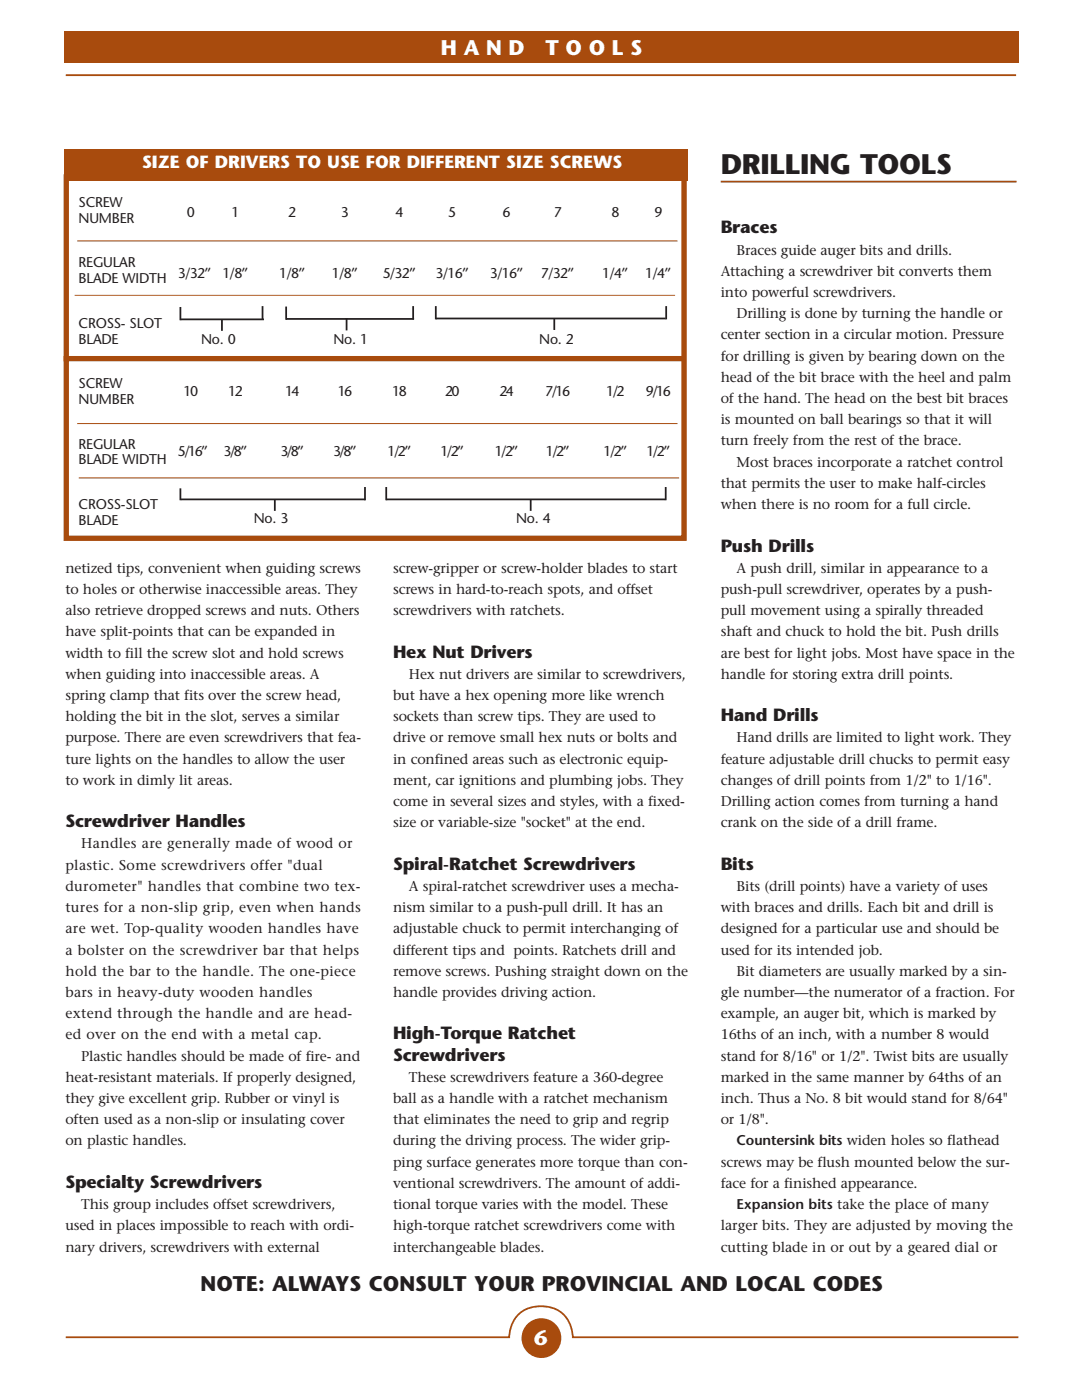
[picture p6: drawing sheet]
<svg xmlns="http://www.w3.org/2000/svg" width="216mm" height="279mm" viewBox="0 0 216 279" stroke-linecap="round" stroke-linejoin="round" font-family="sans-serif">
<defs><g id="words">
<text font-size="5.6" fill="#231f20" x="143.8" y="34.7">DRILLING TOOLS</text>
<g font-size="4.2" fill="#fff">
<text x="88" y="11">H A N D</text>
<text x="108.8" y="11">T O O L S</text>
<text x="106.6" y="268.4">6</text>
</g>
<text font-size="4.2" fill="#231f20" x="40" y="257.6">NOTE: ALWAYS CONSULT YOUR PROVINCIAL AND LOCAL CODES</text>
<text font-size="3.5" fill="#fff" x="28.3" y="33.6">SIZE OF DRIVERS TO USE FOR DIFFERENT SIZE SCREWS</text>
<g font-size="3.5" fill="#231f20">
<text x="143.8" y="46.6">Braces</text>
<text x="143.8" y="110.1">Push Drills</text>
<text x="78.4" y="131.2">Hex Nut Drivers</text>
<text x="143.8" y="143.9">Hand Drills</text>
<text x="13.1" y="165.1">Screwdriver Handles</text>
<text x="78.4" y="173.6">Spiral-Ratchet Screwdrivers</text>
<text x="143.8" y="173.6">Bits</text>
<text x="78.4" y="207.4">High-Torque Ratchet</text>
<text x="78.4" y="211.7">Screwdrivers</text>
<text x="13.1" y="237.1">Specialty Screwdrivers</text>
</g>
<g font-size="2.8" fill="#231f20">
<text x="15.7" y="41.3">SCREW</text>
<text x="15.7" y="44.4">NUMBER</text>
<text x="37.3" y="43.3">0</text>
<text x="46.2" y="43.3">1</text>
<text x="57.5" y="43.3">2</text>
<text x="68" y="43.3">3</text>
<text x="78.9" y="43.3">4</text>
<text x="89.5" y="43.3">5</text>
<text x="100.3" y="43.3">6</text>
<text x="110.5" y="43.3">7</text>
<text x="122" y="43.3">8</text>
<text x="130.6" y="43.3">9</text>
<text x="15.7" y="53.3">REGULAR</text>
<text x="147" y="50.8">Braces guide auger bits and drills.</text>
<text x="15.7" y="56.5">BLADE WIDTH</text>
<text x="35.5" y="55.4">3/32”</text>
<text x="44.4" y="55.4">1/8”</text>
<text x="55.7" y="55.4">1/8”</text>
<text x="66.2" y="55.4">1/8”</text>
<text x="76.4" y="55.4">5/32”</text>
<text x="86.9" y="55.4">3/16”</text>
<text x="97.7" y="55.4">3/16”</text>
<text x="107.9" y="55.4">7/32”</text>
<text x="120.2" y="55.4">1/4”</text>
<text x="128.8" y="55.4">1/4”</text>
<text x="143.8" y="55">Attaching a screwdriver bit converts them</text>
<text x="143.8" y="59.3">into powerful screwdrivers.</text>
<text x="15.7" y="65.4">CROSS- SLOT</text>
<text x="147" y="63.5">Drilling is done by turning the handle or</text>
<text x="15.7" y="68.6">BLADE</text>
<text x="40.1" y="68.7">No. 0</text>
<text x="66.5" y="68.7">No. 1</text>
<text x="107.6" y="68.7">No. 2</text>
<text x="143.8" y="67.7">center section in a circular motion. Pressure</text>
<text x="143.8" y="72">for drilling is given by bearing down on the</text>
<text x="15.7" y="77.4">SCREW</text>
<text x="143.8" y="76.2">head of the bit brace with the heel and palm</text>
<text x="15.7" y="80.6">NUMBER</text>
<text x="36.6" y="79">10</text>
<text x="45.5" y="79">12</text>
<text x="56.9" y="79">14</text>
<text x="67.4" y="79">16</text>
<text x="78.3" y="79">18</text>
<text x="88.8" y="79">20</text>
<text x="99.6" y="79">24</text>
<text x="108.8" y="79">7/16</text>
<text x="121" y="79">1/2</text>
<text x="128.9" y="79">9/16</text>
<text x="143.8" y="80.4">of the hand. The head on the best bit braces</text>
<text x="15.7" y="89.5">REGULAR</text>
<text x="143.8" y="84.7">is mounted on ball bearings so that it will</text>
<text x="143.8" y="88.9">turn freely from the rest of the brace.</text>
<text x="15.7" y="92.7">BLADE WIDTH</text>
<text x="35.5" y="91.1">5/16”</text>
<text x="44.6" y="91.1">3/8”</text>
<text x="56" y="91.1">3/8”</text>
<text x="66.5" y="91.1">3/8”</text>
<text x="77.3" y="91.1">1/2”</text>
<text x="87.9" y="91.1">1/2”</text>
<text x="98.7" y="91.1">1/2”</text>
<text x="108.9" y="91.1">1/2”</text>
<text x="120.4" y="91.1">1/2”</text>
<text x="129" y="91.1">1/2”</text>
<text x="147" y="93.1">Most braces incorporate a ratchet control</text>
<text x="15.7" y="101.6">CROSS-SLOT</text>
<text x="143.8" y="97.4">that permits the user to make half-circles</text>
<text x="143.8" y="101.6">when there is no room for a full circle.</text>
<text x="15.7" y="104.8">BLADE</text>
<text x="50.7" y="104.4">No. 3</text>
<text x="103" y="104.4">No. 4</text>
<text x="13.1" y="114.3">netized tips, convenient when guiding screws</text>
<text x="13.1" y="118.5">to holes or otherwise inaccessible areas. They</text>
<text x="78.4" y="114.3">screw-gripper or screw-holder blades to start</text>
<text x="78.4" y="118.5">screws in hard-to-reach spots, and offset</text>
<text x="143.8" y="118.5">push-pull screwdriver, operates by a push-</text>
<text x="147" y="114.3">A push drill, similar in appearance to a</text>
<text x="13.1" y="122.8">also retrieve dropped screws and nuts. Others</text>
<text x="78.4" y="122.8">screwdrivers with ratchets.</text>
<text x="143.8" y="122.8">pull movement using a spirally threaded</text>
<text x="13.1" y="127">have split-points that can be expanded in</text>
<text x="13.1" y="131.2">width to fill the screw slot and hold screws</text>
<text x="143.8" y="127">shaft and chuck to hold the bit. Push drills</text>
<text x="143.8" y="131.2">are best for light jobs. Most have space in the</text>
<text x="13.1" y="135.5">when guiding into inaccessible areas. A</text>
<text x="81.6" y="135.5">Hex nut drivers are similar to screwdrivers,</text>
<text x="143.8" y="135.5">handle for storing extra drill points.</text>
<text x="13.1" y="139.7">spring clamp that fits over the screw head,</text>
<text x="13.1" y="143.9">holding the bit in the slot, serves a similar</text>
<text x="78.4" y="139.7">but have a hex opening more like wrench</text>
<text x="78.4" y="143.9">sockets than screw tips. They are used to</text>
<text x="13.1" y="148.2">purpose. There are even screwdrivers that fea-</text>
<text x="78.4" y="148.2">drive or remove small hex nuts or bolts and</text>
<text x="147" y="148.2">Hand drills are limited to light work. They</text>
<text x="13.1" y="152.4">ture lights on the handles to allow the user</text>
<text x="78.4" y="152.4">in confined areas such as electronic equip-</text>
<text x="143.8" y="152.4">feature adjustable drill chucks to permit easy</text>
<text x="13.1" y="156.6">to work in dimly lit areas.</text>
<text x="78.4" y="156.6">ment, car ignitions and plumbing jobs. They</text>
<text x="78.4" y="160.9">come in several sizes and styles, with a fixed-</text>
<text x="143.8" y="156.6">changes of drill points from 1/2&quot; to 1/16&quot;.</text>
<text x="143.8" y="160.9">Drilling action comes from turning a hand</text>
<text x="78.4" y="165.1">size or variable-size &quot;socket&quot; at the end.</text>
<text x="143.8" y="165.1">crank on the side of a drill frame.</text>
<text x="13.1" y="173.6">plastic. Some screwdrivers offer &quot;dual</text>
<text x="16.2" y="169.3">Handles are generally made of wood or</text>
<text x="13.1" y="177.8">durometer&quot; handles that combine two tex-</text>
<text x="81.6" y="177.8">A spiral-ratchet screwdriver uses a mecha-</text>
<text x="147" y="177.8">Bits (drill points) have a variety of uses</text>
<text x="13.1" y="182">tures for a non-slip grip, even when hands</text>
<text x="78.4" y="182">nism similar to a push-pull drill. It has an</text>
<text x="143.8" y="182">with braces and drills. Each bit and drill is</text>
<text x="13.1" y="186.3">are wet. Top-quality wooden handles have</text>
<text x="13.1" y="190.5">a bolster on the screwdriver bar that helps</text>
<text x="78.4" y="186.3">adjustable chuck to permit interchanging of</text>
<text x="78.4" y="190.5">different tips and points. Ratchets drill and</text>
<text x="143.8" y="186.3">designed for a particular use and should be</text>
<text x="143.8" y="190.5">used for its intended job.</text>
<text x="13.1" y="194.7">hold the bar to the handle. The one-piece</text>
<text x="78.4" y="194.7">remove screws. Pushing straight down on the</text>
<text x="147" y="194.7">Bit diameters are usually marked by a sin-</text>
<text x="13.1" y="199">bars in heavy-duty wooden handles</text>
<text x="13.1" y="203.2">extend through the handle and are head-</text>
<text x="78.4" y="199">handle provides driving action.</text>
<text x="143.8" y="199">gle number—the numerator of a fraction. For</text>
<text x="143.8" y="203.2">example, an auger bit, which is marked by</text>
<text x="13.1" y="207.4">ed over on the end with a metal cap.</text>
<text x="143.8" y="207.4">16ths of an inch, with a number 8 would</text>
<text x="13.1" y="215.9">heat-resistant materials. If properly designed,</text>
<text x="16.2" y="211.7">Plastic handles should be made of fire- and</text>
<text x="81.6" y="215.9">These screwdrivers feature a 360-degree</text>
<text x="143.8" y="211.7">stand for 8/16&quot; or 1/2&quot;. Twist bits are usually</text>
<text x="143.8" y="215.9">marked in the same manner by 64ths of an</text>
<text x="13.1" y="220.1">they give excellent grip. Rubber or vinyl is</text>
<text x="78.4" y="220.1">ball as a handle with a ratchet mechanism</text>
<text x="143.8" y="220.1">inch. Thus a No. 8 bit would stand for 8/64&quot;</text>
<text x="13.1" y="224.4">often used as a non-slip or insulating cover</text>
<text x="78.4" y="224.4">that eliminates the need to grip and regrip</text>
<text x="143.8" y="224.4">or 1/8&quot;.</text>
<text x="13.1" y="228.6">on plastic handles.</text>
<text x="78.4" y="228.6">during the driving process. The wider grip-</text>
<text x="78.4" y="232.8">ping surface generates more torque than con-</text>
<text x="143.8" y="232.8">screws may be flush mounted below the sur-</text>
<text x="147" y="228.6">Countersink bits widen holes so flathead</text>
<text x="78.4" y="237.1">ventional screwdrivers. The amount of addi-</text>
<text x="143.8" y="237.1">face for a finished appearance.</text>
<text x="13.1" y="245.5">used in places impossible to reach with ordi-</text>
<text x="16.2" y="241.3">This group includes offset screwdrivers,</text>
<text x="78.4" y="241.3">tional torque varies with the model. These</text>
<text x="78.4" y="245.5">high-torque ratchet screwdrivers come with</text>
<text x="143.8" y="245.5">larger bits. They are adjusted by moving the</text>
<text x="147" y="241.3">Expansion bits take the place of many</text>
<text x="13.1" y="249.8">nary drivers, screwdrivers with external</text>
<text x="78.4" y="249.8">interchangeable blades.</text>
<text x="143.8" y="249.8">cutting blade in or out by a geared dial or</text>
</g>
</g></defs>
<path d="M12.7 29.7h124.5v6.3h-124.5z" fill="#a84b0d"/>
<path d="M143.8 36.3h59" fill="none" stroke="#a84b0d" stroke-width=".35"/>
<path d="M12.7 6.2h190.5v6.3h-190.5z" fill="#a84b0d"/>
<circle cx="108" cy="267" r="4" fill="#a84b0d"/>
<path d="M13.1 15h189.7M13.1 266.9h88.5a6.2 6.2 0 0 1 6.3-6.2 6.1 6.1 0 0 1 6.4 6.2h88.9" fill="none" stroke="#a84b0d" stroke-width=".35"/>
<path d="M13.1 254.1h190.1v5.7h-190.1z" fill="#fff"/>
<path d="M13.2 35.3h123.3v72.1h-123.3zM12.7 71.6h123.8" fill="none" stroke="#a84b0d" stroke-width="1.1" stroke-linecap="butt"/>
<path d="M14.9 58.9h119.8M15.4 48.1h119.8M15.4 84.5h119.8M15.7 95.4h119.8" fill="none" stroke="#a84b0d" stroke-width=".2"/>
<g fill="none" stroke="#231f20" stroke-width=".35">
<path d="M36 61.3v2.6M36 63.7h16.7M44.3 63.7v2.3M52.4 61.1v2.6M57.1 63.6h25.5M57.1 61.2v2.6M69.2 63.6v2.3M82.4 61.1v2.6M87 63.6h45.8M87 61.1v2.6M110.6 63.6v2.3M132.9 61.1v2.6"/>
<path d="M36 97.5v2.3M36.1 99.7h36.8M54.8 99.7v2.3M72.8 97.2v2.6M77.1 99.7h55.6M77.1 97.2v2.6M105.9 99.7v2.3M132.8 97.2v2.6"/>
</g>
<use href="#words"/>
</svg>
